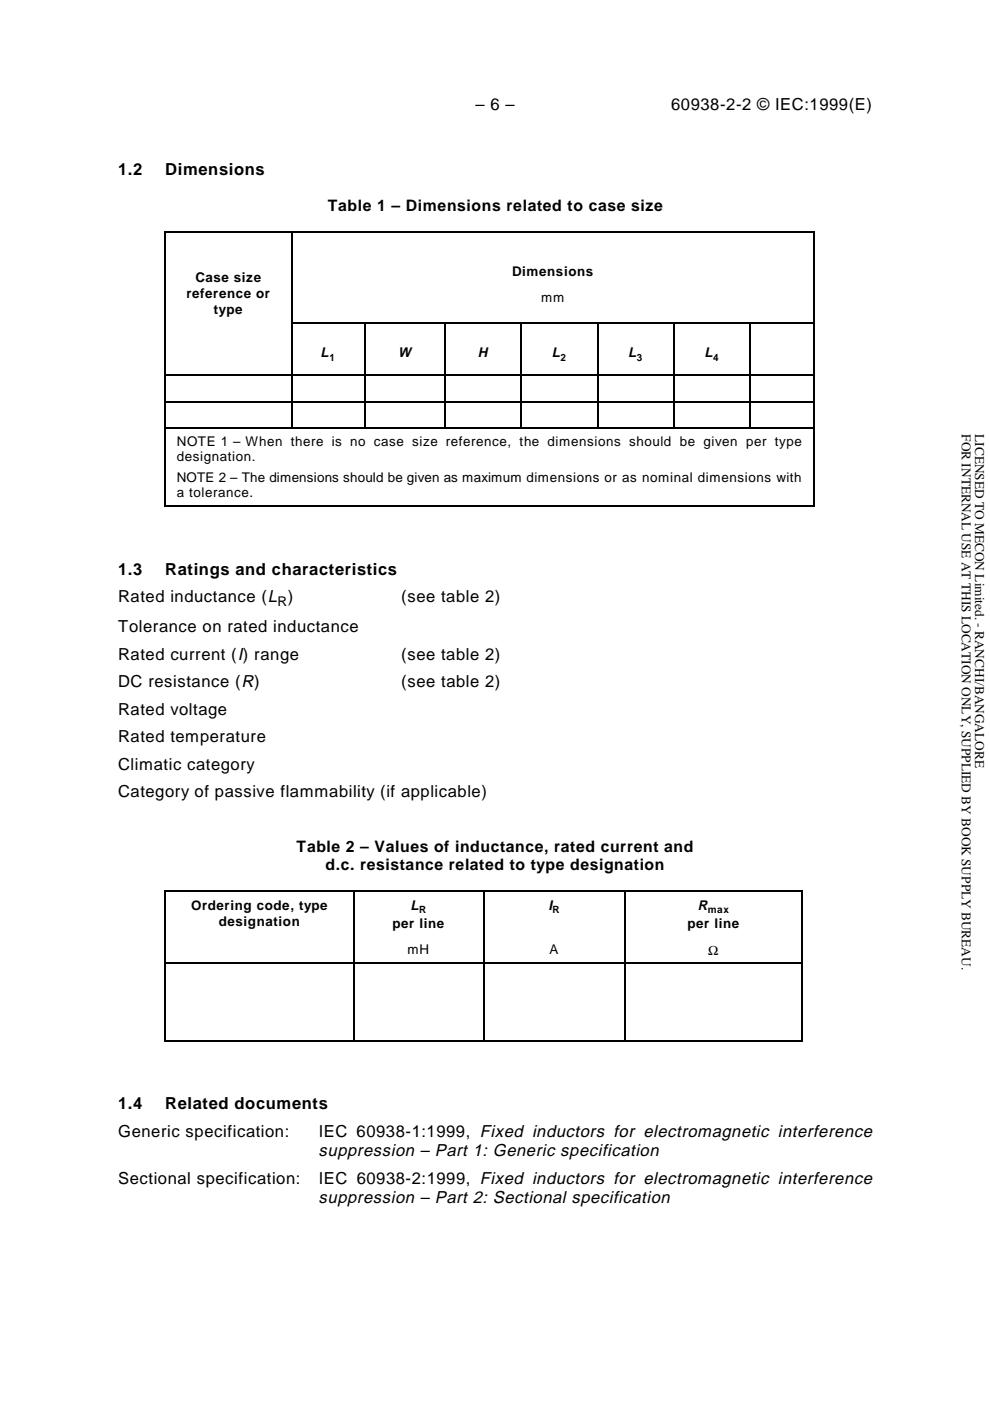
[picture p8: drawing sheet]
<svg xmlns="http://www.w3.org/2000/svg" width="210mm" height="297mm" viewBox="0 0 210 297" stroke-linecap="round" stroke-linejoin="round" font-family="sans-serif">
<defs><g id="words">
<g font-size="3.6">
<text x="67.6" y="245.1">suppression – Part 1: Generic specification</text>
<text x="67.6" y="255">suppression – Part 2: Sectional specification</text>
</g>
<g font-size="3.5">
<text x="100.8" y="23.3">– 6 –</text>
<text x="142.3" y="23.3">60938-2-2 © IEC:1999(E)</text>
<text x="25" y="37.2">1.2</text>
<text x="35" y="37.2">Dimensions</text>
<text x="25" y="121.9">1.3</text>
<text x="35" y="121.9">Ratings and characteristics</text>
<text x="25" y="127.7">Rated inductance (L )</text>
<text x="85.1" y="127.7">(see table 2)</text>
<text x="25" y="134.1">Tolerance on rated inductance</text>
<text x="25" y="139.9">Rated current (I) range</text>
<text x="85.1" y="139.9">(see table 2)</text>
<text x="25" y="145.7">DC resistance (R)</text>
<text x="85.1" y="145.7">(see table 2)</text>
<text x="25" y="151.6">Rated voltage</text>
<text x="25" y="157.4">Rated temperature</text>
<text x="25" y="163.2">Climatic category</text>
<text x="25" y="169">Category of passive flammability (if applicable)</text>
<text x="25" y="235.2">1.4</text>
<text x="35" y="235.2">Related documents</text>
<text x="25" y="241.1">Generic specification:</text>
<text x="67.6" y="241.1">IEC 60938-1:1999, Fixed inductors for electromagnetic interference</text>
<text x="25" y="251">Sectional specification:</text>
<text x="67.6" y="251">IEC 60938-2:1999, Fixed inductors for electromagnetic interference</text>
</g>
<g font-size="3.3">
<text x="69.5" y="44.8">Table 1 – Dimensions related to case size</text>
<text x="62.9" y="180.5">Table 2 – Values of inductance, rated current and</text>
<text x="69" y="184.6">d.c. resistance related to type designation</text>
</g>
<g font-size="2.9">
<text x="68" y="75.7">L</text>
<text x="84.4" y="75.7">W</text>
<text x="101.3" y="75.7">H</text>
<text x="117" y="75.7">L</text>
<text x="133.2" y="75.7">L</text>
<text x="149.3" y="75.7">L</text>
<text x="87" y="192.8">L</text>
<text x="116.3" y="192.8">I</text>
<text x="147.9" y="192.8">R</text>
</g>
<g font-size="2.8">
<text x="41.4" y="59.9">Case size</text>
<text x="108.6" y="58.6">Dimensions</text>
<text x="39.5" y="63.3">reference or</text>
<text x="114.7" y="64">mm</text>
<text x="45.4" y="66.7">type</text>
<text x="37.5" y="94.6">NOTE 1 – When there is no case size reference, the dimensions should be given per type</text>
<text x="37.5" y="97.8">designation.</text>
<text x="37.5" y="102.2">NOTE 2 – The dimensions should be given as maximum dimensions or as nominal dimensions with</text>
<text x="37.5" y="105.4">a tolerance.</text>
<text x="58.9" y="128.4">R</text>
<text x="40.5" y="192.9">Ordering code, type</text>
<text x="46.4" y="196.3">designation</text>
<text x="83.2" y="196.8">per line</text>
<text x="145.7" y="196.8">per line</text>
<text x="86.4" y="202.2">mH</text>
<text x="116.5" y="202.2">A</text>
<text x="150.1" y="202.4">Ω</text>
</g>
<g font-size="2.8" fill="#010101">
<text x="203.9" y="92.1" transform="rotate(90 203.9 92.1)">FOR INTERNAL USE AT THIS LOCATION ONLY, SUPPLIED BY BOOK SUPPLY BUREAU.</text>
<text x="206.7" y="92.1" transform="rotate(90 206.7 92.1)">LICENSED TO MECON Limited. - RANCHI/BANGALORE</text>
</g>
<g font-size="2.1">
<text x="69.8" y="76.4">1</text>
<text x="118.9" y="76.4">2</text>
<text x="135" y="76.4">3</text>
<text x="151.2" y="76.4">4</text>
<text x="88.9" y="193.5">R</text>
<text x="117.2" y="193.5">R</text>
<text x="150.1" y="193.5">max</text>
</g>
</g></defs>
<g fill="#000">
<path d="M34.9 49.1h.3v.2h-.3z" fill-rule="evenodd"/>
<path d="M34.9 49.1h.3v.2h-.3z" fill-rule="evenodd"/>
<path d="M61.8 49.1h.2v.2h-.2z" fill-rule="evenodd"/>
<path d="M172.5 49.1h.2v.2h-.2z" fill-rule="evenodd"/>
<path d="M172.5 49.1h.2v.2h-.2z" fill-rule="evenodd"/>
<path d="M34.9 68.4h.3v.2h-.3z" fill-rule="evenodd"/>
<path d="M34.9 79.4h.3v.2h-.3z" fill-rule="evenodd"/>
<path d="M61.8 68.4h.2v.2h-.2z" fill-rule="evenodd"/>
<path d="M61.8 68.4h.2v.2h-.2z" fill-rule="evenodd"/>
<path d="M61.8 79.4h.2v.2h-.2z" fill-rule="evenodd"/>
<path d="M62 68.4h.3v.2h-.3z" fill-rule="evenodd"/>
<path d="M62 79.4h.3v.2h-.3z" fill-rule="evenodd"/>
<path d="M77.2 68.4h.2v.2h-.2z" fill-rule="evenodd"/>
<path d="M77.2 79.4h.2v.2h-.2z" fill-rule="evenodd"/>
<path d="M77.4 79.4h.3v.2h-.3z" fill-rule="evenodd"/>
<path d="M94.2 68.4h.3v.2h-.3z" fill-rule="evenodd"/>
<path d="M94.2 79.4h.3v.2h-.3z" fill-rule="evenodd"/>
<path d="M110.4 68.4h.2v.2h-.2z" fill-rule="evenodd"/>
<path d="M110.4 79.4h.2v.2h-.2z" fill-rule="evenodd"/>
<path d="M126.6 68.4h.2v.2h-.2z" fill-rule="evenodd"/>
<path d="M126.6 79.4h.2v.2h-.2z" fill-rule="evenodd"/>
<path d="M142.7 68.4h.3v.2h-.3z" fill-rule="evenodd"/>
<path d="M142.7 79.4h.3v.2h-.3z" fill-rule="evenodd"/>
<path d="M158.9 68.4h.3v.2h-.3z" fill-rule="evenodd"/>
<path d="M158.9 79.4h.3v.2h-.3z" fill-rule="evenodd"/>
<path d="M172.5 68.4h.2v.2h-.2z" fill-rule="evenodd"/>
<path d="M172.5 79.4h.2v.2h-.2z" fill-rule="evenodd"/>
<path d="M34.9 85h.3v.3h-.3z" fill-rule="evenodd"/>
<path d="M34.9 90.6h.3v.3h-.3z" fill-rule="evenodd"/>
<path d="M61.8 85h.2v.3h-.2z" fill-rule="evenodd"/>
<path d="M61.8 90.6h.2v.3h-.2z" fill-rule="evenodd"/>
<path d="M77.2 85h.3v.3h-.3z" fill-rule="evenodd"/>
<path d="M77.2 90.6h.3v.3h-.3z" fill-rule="evenodd"/>
<path d="M94.2 85h.3v.3h-.3z" fill-rule="evenodd"/>
<path d="M94.2 90.6h.3v.3h-.3z" fill-rule="evenodd"/>
<path d="M110.4 85h.2v.3h-.2z" fill-rule="evenodd"/>
<path d="M110.4 90.6h.2v.3h-.2z" fill-rule="evenodd"/>
<path d="M126.6 85h.2v.3h-.2z" fill-rule="evenodd"/>
<path d="M126.6 90.6h.2v.3h-.2z" fill-rule="evenodd"/>
<path d="M142.7 85h.3v.3h-.3z" fill-rule="evenodd"/>
<path d="M142.7 90.6h.3v.3h-.3z" fill-rule="evenodd"/>
<path d="M158.9 85h.3v.3h-.3z" fill-rule="evenodd"/>
<path d="M158.9 90.6h.3v.3h-.3z" fill-rule="evenodd"/>
<path d="M172.5 85h.2v.3h-.2z" fill-rule="evenodd"/>
<path d="M172.5 90.6h.2v.3h-.2z" fill-rule="evenodd"/>
<path d="M34.9 107.1h.3v.3h-.3z" fill-rule="evenodd"/>
<path d="M34.9 107.1h.3v.3h-.3z" fill-rule="evenodd"/>
<path d="M172.5 107.1h.2v.3h-.2z" fill-rule="evenodd"/>
<path d="M172.5 107.1h.2v.3h-.2z" fill-rule="evenodd"/>
<path d="M34.9 188.9h.3v.2h-.3z" fill-rule="evenodd"/>
<path d="M34.9 188.9h.3v.2h-.3z" fill-rule="evenodd"/>
<path d="M74.9 188.9h.3v.2h-.3z" fill-rule="evenodd"/>
<path d="M102.4 188.9h.3v.2h-.3z" fill-rule="evenodd"/>
<path d="M132.4 188.9h.3v.2h-.3z" fill-rule="evenodd"/>
<path d="M170 188.9h.2v.2h-.2z" fill-rule="evenodd"/>
<path d="M170 188.9h.2v.2h-.2z" fill-rule="evenodd"/>
<path d="M34.9 204.1h.3v.3h-.3z" fill-rule="evenodd"/>
<path d="M74.9 204.1h.3v.3h-.3z" fill-rule="evenodd"/>
<path d="M102.4 204.1h.3v.3h-.3z" fill-rule="evenodd"/>
<path d="M132.4 204.1h.3v.3h-.3z" fill-rule="evenodd"/>
<path d="M170 204.1h.2v.3h-.2z" fill-rule="evenodd"/>
<path d="M34.9 220.5h.3v.2h-.3z" fill-rule="evenodd"/>
<path d="M34.9 220.5h.3v.2h-.3z" fill-rule="evenodd"/>
<path d="M74.9 220.5h.3v.2h-.3z" fill-rule="evenodd"/>
<path d="M102.4 220.5h.3v.2h-.3z" fill-rule="evenodd"/>
<path d="M132.4 220.5h.3v.2h-.3z" fill-rule="evenodd"/>
<path d="M170 220.5h.2v.2h-.2z" fill-rule="evenodd"/>
<path d="M170 220.5h.2v.2h-.2z" fill-rule="evenodd"/>
</g>
<g fill="none" stroke="#000" stroke-width=".25">
<path d="M35 49.3v19.1M35.2 49.2h26.6M61.9 49.3v19.1M62 49.2h110.5M172.6 49.3v19.1M35 68.6v10.8M35 79.6v5.4M35.2 79.5h26.6M61.9 68.6v10.8M61.9 79.6v5.4M62.3 68.5h14.9M62.3 79.5h14.9"/>
<path d="M77.3 68.6v10.8M77.3 79.6v5.4M77.4 68.5h16.8M77.7 79.5h16.5M94.3 68.6v10.8M94.3 79.6v5.4M94.5 68.5h15.9M94.5 79.5h15.9M110.5 68.6v10.8M110.5 79.6v5.4M110.6 68.5h16M110.6 79.5h16"/>
<path d="M126.7 68.6v10.8M126.7 79.6v5.4M126.8 68.5h15.9M126.8 79.5h15.9M142.9 68.6v10.8M142.9 79.6v5.4M143 68.5h15.9M143 79.5h15.9M159 68.6v10.8M159 79.6v5.4M159.2 68.5h13.3M159.2 79.5h13.3"/>
<path d="M172.6 68.6v10.8M172.6 79.6v5.4M35 85.3v5.3M35 90.9v16.2M35.2 85.1h26.6M35.2 90.8h26.6M61.9 85.3v5.3M62 85.1h15.2M62 90.8h15.2M77.3 85.3v5.3M77.5 85.1h16.7M77.5 90.8h16.7"/>
<path d="M94.3 85.3v5.3M94.5 85.1h15.9M94.5 90.8h15.9M110.5 85.3v5.3M110.6 85.1h16M110.6 90.8h16M126.7 85.3v5.3M126.8 85.1h15.9M126.8 90.8h15.9M142.9 85.3v5.3M143 85.1h15.9M143 90.8h15.9"/>
<path d="M159 85.3v5.3M159.2 85.1h13.3M159.2 90.8h13.3M172.6 85.3v5.3M172.6 90.9v16.2M35.2 107.2h137.3M35 189.1v15M35.2 189h39.7M75 189.1v15M75.2 189h27.2M102.6 189.1v15M102.7 189h29.7"/>
<path d="M132.6 189.1v15M132.7 189h37.3M170.1 189.1v15M35 204.4v16.1M35.2 204.2h39.7M75 204.4v16.1M75.2 204.2h27.2M102.6 204.4v16.1M102.7 204.2h29.7M132.6 204.4v16.1M132.7 204.2h37.3M170.1 204.4v16.1"/>
<path d="M35.2 220.6h39.7M75.2 220.6h27.2M102.7 220.6h29.7M132.7 220.6h37.3"/>
</g>
<use href="#words"/>
</svg>
